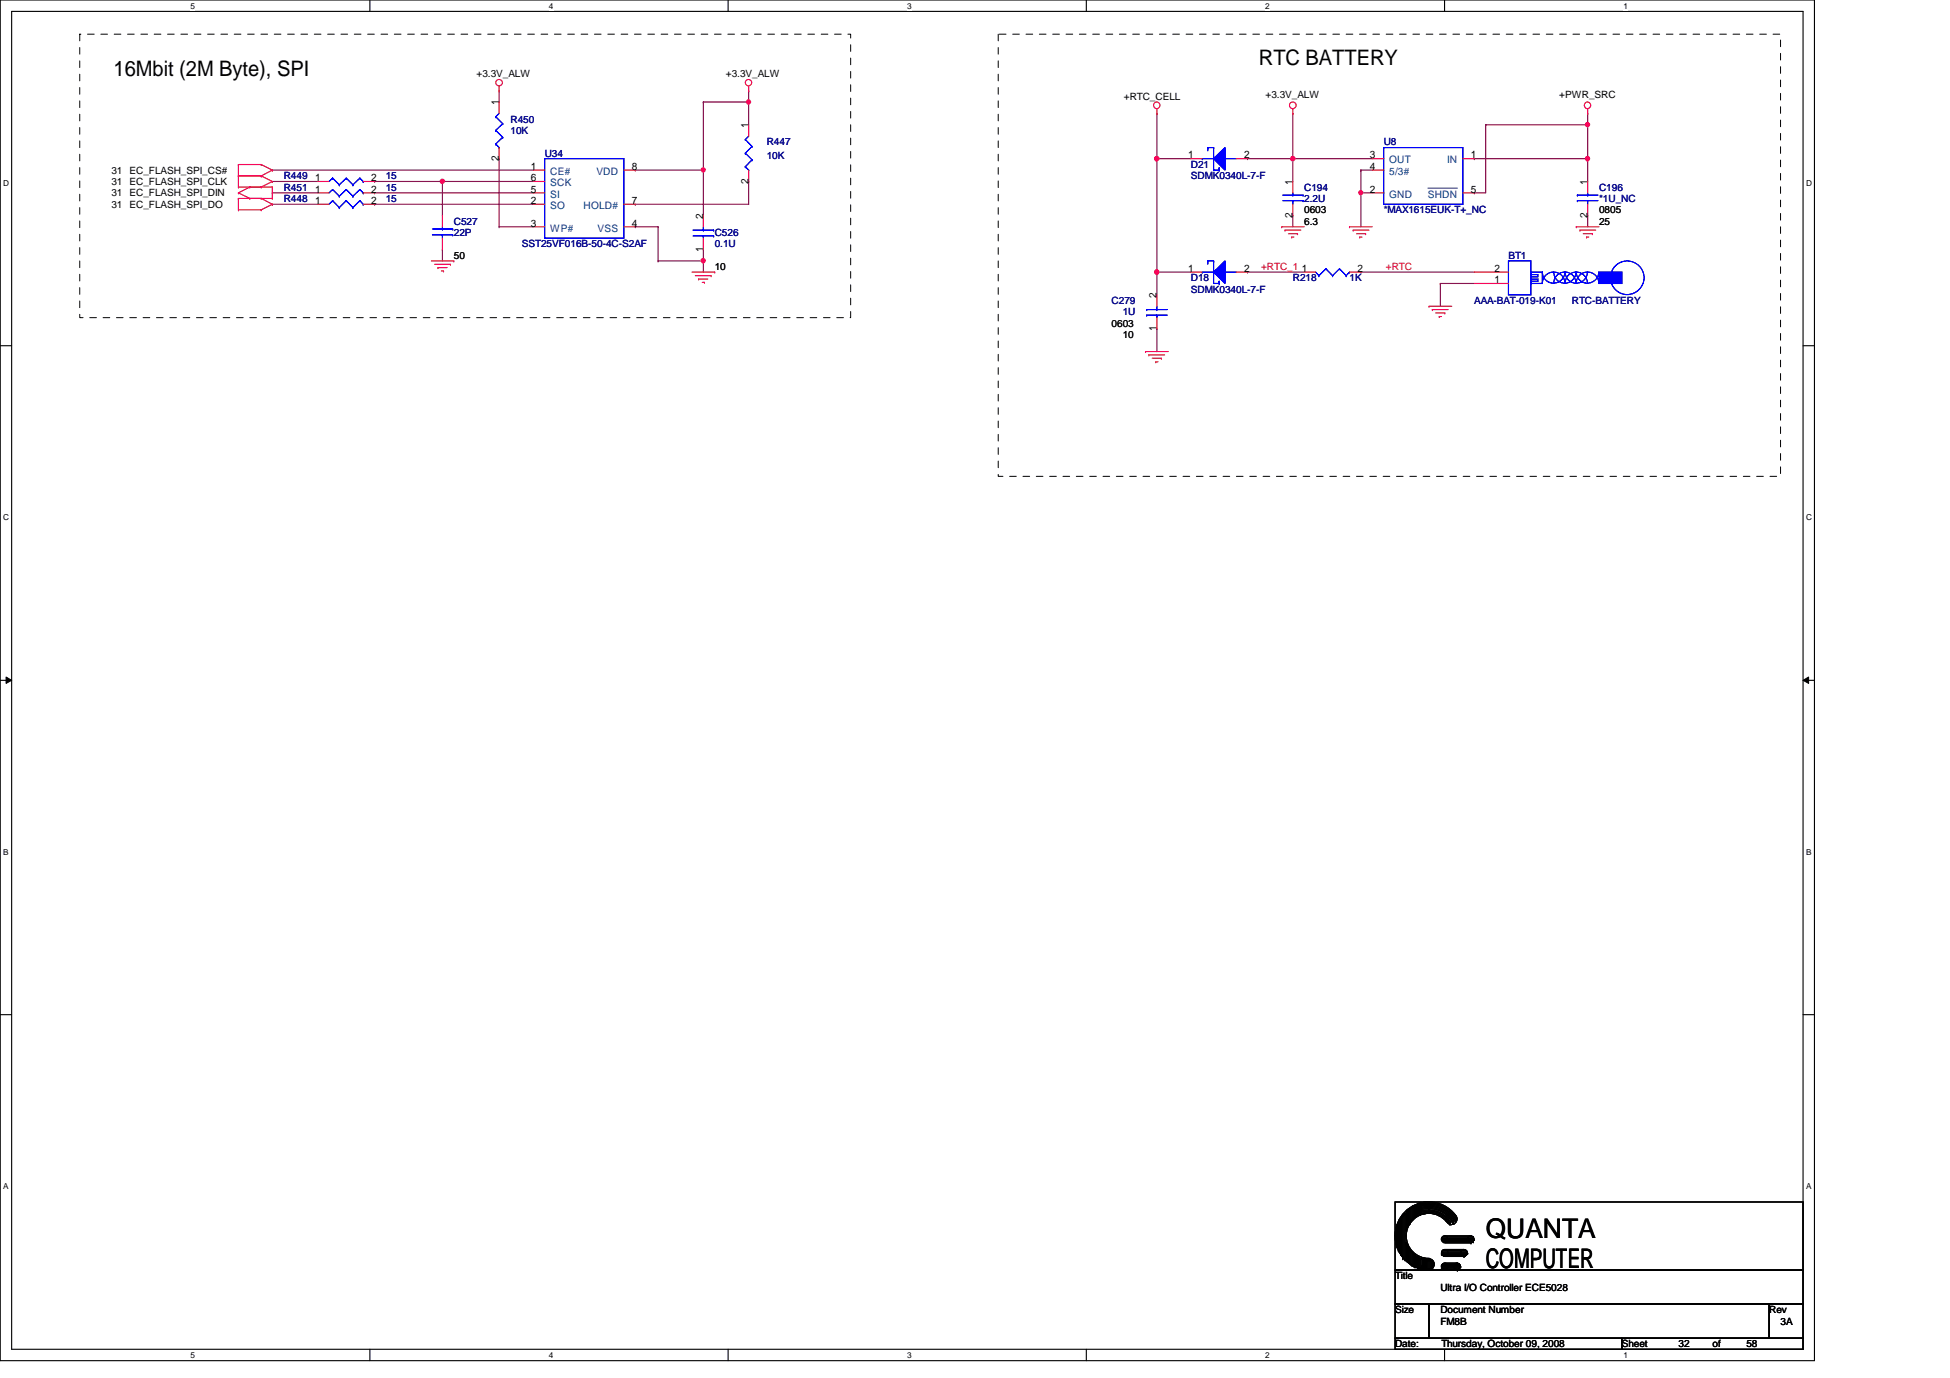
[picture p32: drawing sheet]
<svg xmlns="http://www.w3.org/2000/svg" width="297mm" height="210mm" viewBox="0 0 297 210" stroke-linecap="round" stroke-linejoin="round" font-family="sans-serif">
<defs><g id="words">
<g font-size="4.1">
<text x="226.3" y="188.5">QUANTA</text>
<text x="226.3" y="193.2">COMPUTER</text>
</g>
<g font-size="3.3">
<text x="17.3" y="11.6">16Mbit (2M Byte), SPI</text>
<text x="191.8" y="9.9">RTC BATTERY</text>
</g>
<g font-size="1.6">
<text x="76" y="16" transform="rotate(-90 76 16)">1</text>
<text x="114" y="19.5" transform="rotate(-90 114 19.5)">1</text>
<text x="48" y="29.3">1</text>
<text x="48" y="27.6">1</text>
<text x="56.6" y="29.3">2</text>
<text x="56.6" y="27.6">2</text>
<text x="76" y="24.6" transform="rotate(-90 76 24.6)">2</text>
<text x="80.9" y="25.9">1</text>
<text x="80.9" y="27.6">6</text>
<text x="80.9" y="29.3">5</text>
<text x="96.3" y="25.9">8</text>
<text x="114" y="28" transform="rotate(-90 114 28)">2</text>
<text x="181" y="24.1">1</text>
<text x="189.5" y="24.1">2</text>
<text x="196.9" y="28.2" transform="rotate(-90 196.9 28.2)">1</text>
<text x="208.7" y="24.1">3</text>
<text x="208.7" y="25.9">4</text>
<text x="208.7" y="29.3">2</text>
<text x="224.1" y="29.3">5</text>
<text x="224.1" y="24.1">1</text>
<text x="241.8" y="28.2" transform="rotate(-90 241.8 28.2)">1</text>
<text x="48" y="31.1">1</text>
<text x="56.6" y="31.1">2</text>
<text x="80.9" y="31.1">2</text>
<text x="80.9" y="34.5">3</text>
<text x="96.3" y="34.5">4</text>
<text x="96.3" y="31.1">7</text>
<text x="107.1" y="33.3" transform="rotate(-90 107.1 33.3)">2</text>
<text x="196.9" y="33.2" transform="rotate(-90 196.9 33.2)">2</text>
<text x="241.8" y="33.2" transform="rotate(-90 241.8 33.2)">2</text>
<text x="107.1" y="38.4" transform="rotate(-90 107.1 38.4)">1</text>
<text x="181" y="41.4">1</text>
<text x="189.5" y="41.4">2</text>
<text x="198.3" y="41.4">1</text>
<text x="206.8" y="41.4">2</text>
<text x="227.7" y="41.4">2</text>
<text x="176.2" y="45.4" transform="rotate(-90 176.2 45.4)">2</text>
<text x="227.7" y="43.1">1</text>
<text x="176.2" y="50.5" transform="rotate(-90 176.2 50.5)">1</text>
</g>
<g font-size="1.6" fill="#004080">
<text x="83.8" y="26.6">CE#</text>
<text x="83.8" y="28.4">SCK</text>
<text x="90.8" y="26.6">VDD</text>
<text x="211.6" y="24.9">OUT</text>
<text x="211.6" y="26.6">5/3#</text>
<text x="220.5" y="24.9">IN</text>
<text x="83.8" y="30.1">SI</text>
<text x="83.8" y="31.8">SO</text>
<text x="83.8" y="35.3">WP#</text>
<text x="88.9" y="31.8">HOLD#</text>
<text x="91" y="35.3">VSS</text>
<text x="211.6" y="30.1">GND</text>
<text x="217.5" y="30.1">SHDN</text>
</g>
<g font-size="1.5">
<text x="72.6" y="11.8">+3.3V_ALW</text>
<text x="110.6" y="11.8">+3.3V_ALW</text>
<text x="171.2" y="15.2">+RTC_CELL</text>
<text x="192.8" y="14.9">+3.3V_ALW</text>
<text x="237.5" y="14.9">+PWR_SRC</text>
<text x="17" y="28.2">31 EC_FLASH_SPI_CLK</text>
<text x="17" y="26.5">31 EC_FLASH_SPI_CS#</text>
<text x="17" y="29.9">31 EC_FLASH_SPI_DIN</text>
<text x="17" y="31.6">31 EC_FLASH_SPI_DO</text>
<text x="198.7" y="32.5">0603</text>
<text x="198.7" y="34.2">6.3</text>
<text x="243.6" y="32.5">0805</text>
<text x="243.6" y="34.2">25</text>
<text x="69.1" y="39.4">50</text>
<text x="108.9" y="41.1">10</text>
<text x="169.3" y="49.8">0603</text>
<text x="171" y="51.5">10</text>
<text x="212.5" y="194.9">Title</text>
<text x="219.4" y="196.6">Ultra I/O Controller ECE5028</text>
<text x="212.5" y="200">Size</text>
<text x="219.4" y="200">Document Number</text>
<text x="219.4" y="201.8">FM8B</text>
<text x="269.5" y="200">Rev</text>
<text x="271.2" y="201.8">3A</text>
<text x="212.5" y="205.2">Date:</text>
<text x="219.6" y="205.2">Thursday, October 09, 2008</text>
<text x="247.1" y="205.2">Sheet</text>
<text x="255.7" y="205.2">32</text>
<text x="260.9" y="205.2">of</text>
<text x="266" y="205.2">58</text>
</g>
<g font-size="1.5" fill="#000080">
<text x="77.8" y="18.7">R450</text>
<text x="77.8" y="20.4">10K</text>
<text x="83" y="23.9">U34</text>
<text x="116.8" y="22.1">R447</text>
<text x="210.8" y="22.1">U8</text>
<text x="43.2" y="29">R451</text>
<text x="43.2" y="27.3">R449</text>
<text x="58.8" y="29">15</text>
<text x="58.8" y="27.3">15</text>
<text x="116.8" y="24.2">10K</text>
<text x="181.4" y="25.6">D21</text>
<text x="181.4" y="27.3">SDMK0340L-7-F</text>
<text x="198.7" y="29">C194</text>
<text x="243.6" y="29">C196</text>
<text x="43.2" y="30.8">R448</text>
<text x="58.8" y="30.8">15</text>
<text x="69.1" y="34.2">C527</text>
<text x="69.1" y="35.9">22P</text>
<text x="108.9" y="35.9">C526</text>
<text x="198.7" y="30.8">2.2U</text>
<text x="210.8" y="32.5">*MAX1615EUK-T+_NC</text>
<text x="243.6" y="30.8">*1U_NC</text>
<text x="79.5" y="37.7">SST25VF016B-50-4C-S2AF</text>
<text x="108.9" y="37.7">0.1U</text>
<text x="229.8" y="39.4">BT1</text>
<text x="169.3" y="46.3">C279</text>
<text x="181.4" y="42.8">D18</text>
<text x="181.4" y="44.6">SDMK0340L-7-F</text>
<text x="196.9" y="42.8">R218</text>
<text x="205.6" y="42.8">1K</text>
<text x="224.6" y="46.3">AAA-BAT-019-K01</text>
<text x="239.4" y="46.3">RTC-BATTERY</text>
<text x="171" y="48">1U</text>
</g>
<g font-size="1.5" fill="#f00">
<text x="192.1" y="41.1">+RTC_1</text>
<text x="211.1" y="41.1">+RTC</text>
</g>
<g font-size="1.3">
<text x="29" y="1.4">5</text>
<text x="83.6" y="1.4">4</text>
<text x="138.2" y="1.4">3</text>
<text x="192.7" y="1.4">2</text>
<text x="247.3" y="1.4">1</text>
<text x=".5" y="28.3">D</text>
<text x="275.1" y="28.3">D</text>
<text x=".5" y="79.2">C</text>
<text x="275.1" y="79.2">C</text>
<text x=".5" y="130.2">B</text>
<text x="275.1" y="130.2">B</text>
<text x=".5" y="181.1">A</text>
<text x="275.1" y="181.1">A</text>
<text x="29" y="206.9">5</text>
<text x="83.6" y="206.9">4</text>
<text x="138.2" y="206.9">3</text>
<text x="192.7" y="206.9">2</text>
<text x="247.3" y="206.9">1</text>
</g>
</g></defs>
<path d="M0 0h276.4v207.3h-276.4zM1.8 1.7h272.9v203.8h-272.9z" fill="none" stroke="#000" stroke-width=".17"/>
<g fill="#fff">
<path d="M29 .2h.7v1.4h-.7z"/>
<path d="M29 205.7h.7v1.4h-.7z"/>
</g>
<path d="M56.3 0v1.7M56.3 205.5v1.8" fill="none" stroke="#000" stroke-width=".17"/>
<g fill="#fff">
<path d="M83.6 .2h.7v1.4h-.7z"/>
<path d="M83.6 205.7h.7v1.4h-.7z"/>
</g>
<path d="M110.9 0v1.7M110.9 205.5v1.8" fill="none" stroke="#000" stroke-width=".17"/>
<g fill="#fff">
<path d="M138.2 .2h.6v1.4h-.6z"/>
<path d="M138.2 205.7h.6v1.4h-.6z"/>
</g>
<path d="M165.5 0v1.7M165.5 205.5v1.8" fill="none" stroke="#000" stroke-width=".17"/>
<g fill="#fff">
<path d="M192.7 .2h.7v1.4h-.7z"/>
<path d="M192.7 205.7h.7v1.4h-.7z"/>
</g>
<path d="M220 0v1.7M220 205.5v1.8" fill="none" stroke="#000" stroke-width=".17"/>
<g fill="#fff">
<path d="M247.3 .2h.7v1.4h-.7z"/>
<path d="M247.3 205.7h.7v1.4h-.7z"/>
<path d="M.5 27.2h.9v1.4h-.9z"/>
<path d="M275.1 27.2h.9v1.4h-.9z"/>
<path d="M.5 78.1h.9v1.4h-.9z"/>
<path d="M275.1 78.1h.9v1.4h-.9z"/>
</g>
<path d="M0 52.7h1.8M274.7 52.7h1.7" fill="none" stroke="#000" stroke-width=".17"/>
<g fill="#fff">
<path d="M.5 129.1h.8v1.4h-.8z"/>
<path d="M275.1 129.1h.8v1.4h-.8z"/>
</g>
<path d="M0 103.6h1.8M274.7 103.6h1.7" fill="none" stroke="#000" stroke-width=".17"/>
<path d="M.9 103.1l.9 .5-.9 .5zM274.7 103.6l.8-.5v1z" fill="#000"/>
<path d="M.9 103.1l.9 .5-.9 .5zM274.7 103.6l.8-.5v1z" fill="none" stroke="#000" stroke-width=".15"/>
<g fill="#fff">
<path d="M.5 180h.8v1.4h-.8z"/>
<path d="M275.1 180h.8v1.4h-.8z"/>
</g>
<path d="M0 154.6h1.8M274.7 154.6h1.7" fill="none" stroke="#000" stroke-width=".17"/>
<g fill="none" stroke="#800040" stroke-width=".17">
<path d="M41.5 31.1h.1M41.5 25.9h.1M41.5 27.6h.1M41.5 31.1h6.9M41.5 27.6h6.9M41.5 25.9h39.7M57.1 29.4h.1M57.1 29.4h24.1M67.4 38h.1M67.4 27.6h.1M67.4 27.6v5.2M67.4 38v1.8"/>
<path d="M67.4 27.6h13.8M76 24.2h.1M76 34.5h.1M76 24.2v10.3M76 34.5h5.2M100.2 34.5h.1M100.2 39.8h.1M100.2 34.5v5.3M100.2 39.8h6.9M107.1 25.9h.1M107.1 25.9v6.9"/>
</g>
<circle cx="67.4" cy="27.6" r=".33" fill="#f0f"/>
<circle cx="67.4" cy="27.6" r=".33" fill="none" stroke="#f0f" stroke-width=".17"/>
<path d="M57.1 27.6h.1M57.1 27.6h10.3M96.8 25.9h.1M96.8 25.9h10.3M107.1 39.8h.1M107.1 39.8v1.6" fill="none" stroke="#800040" stroke-width=".17"/>
<circle cx="107.1" cy="39.7" r=".33" fill="#f0f"/>
<circle cx="107.1" cy="39.7" r=".33" fill="none" stroke="#f0f" stroke-width=".17"/>
<path d="M107.1 15.5h.1M107.1 15.5v10.4" fill="none" stroke="#800040" stroke-width=".17"/>
<circle cx="107.1" cy="25.9" r=".32" fill="#f0f"/>
<circle cx="107.1" cy="25.9" r=".32" fill="none" stroke="#f0f" stroke-width=".17"/>
<path d="M114 15.5h.1M114 15.5v3.5" fill="none" stroke="#800040" stroke-width=".17"/>
<circle cx="114" cy="15.5" r=".33" fill="#f0f"/>
<circle cx="114" cy="15.5" r=".33" fill="none" stroke="#f0f" stroke-width=".17"/>
<g fill="none" stroke="#800040" stroke-width=".17">
<path d="M107.1 15.5h.1M107.1 15.5h6.9M241.8 19h.1M241.8 19v5.2M41.5 29.4h.1M41.5 29.4h6.9M57.1 31.1h.1M57.1 31.1h24.1M96.8 31.1h.1M96.8 34.5h.1M96.8 34.5h3.4M107.1 38h.1"/>
<path d="M107.1 38v1.8M114 27.6h.1M114 27.6v3.5h-17.2M207.3 25.9h.1M207.3 29.4h.1M207.3 29.4h1.7M207.3 25.9h1.7M207.3 25.9v3.5M176.2 50.1h.1M176.2 50.1v3.5"/>
</g>
<circle cx="241.8" cy="19" r=".32" fill="#f0f"/>
<circle cx="241.8" cy="19" r=".32" fill="none" stroke="#f0f" stroke-width=".17"/>
<path d="M196.9 24.2h.1M196.9 24.2h12.1M196.9 24.2v3.4M224.6 24.2h.1M224.6 24.2h17.2" fill="none" stroke="#800040" stroke-width=".17"/>
<circle cx="196.9" cy="24.2" r=".34" fill="#f0f"/>
<circle cx="196.9" cy="24.2" r=".34" fill="none" stroke="#f0f" stroke-width=".17"/>
<path d="M241.8 24.2h.1M241.8 24.2v3.4" fill="none" stroke="#800040" stroke-width=".17"/>
<circle cx="241.8" cy="24.2" r=".33" fill="#f0f"/>
<circle cx="241.8" cy="24.2" r=".33" fill="none" stroke="#f0f" stroke-width=".17"/>
<path d="M226.3 19h.1M226.3 19v10.4h-1.7M196.9 32.8h.1M196.9 32.8v1.7M207.3 29.4h.1M207.3 29.4v5.1M224.6 29.4h.1" fill="none" stroke="#800040" stroke-width=".17"/>
<circle cx="207.3" cy="29.4" r=".32" fill="#f0f"/>
<circle cx="207.3" cy="29.4" r=".32" fill="none" stroke="#f0f" stroke-width=".17"/>
<path d="M176.2 41.4h.1M176.2 41.4v3.5" fill="none" stroke="#800040" stroke-width=".17"/>
<circle cx="176.2" cy="41.4" r=".33" fill="#f0f"/>
<circle cx="176.2" cy="41.4" r=".33" fill="none" stroke="#f0f" stroke-width=".17"/>
<path d="M176.2 24.2h.1M176.2 24.2v17.2" fill="none" stroke="#800040" stroke-width=".17"/>
<circle cx="176.2" cy="24.2" r=".33" fill="#f0f"/>
<circle cx="176.2" cy="24.2" r=".33" fill="none" stroke="#f0f" stroke-width=".17"/>
<path d="M176.2 24.2h.1M176.2 24.2h5.2M190 41.4h.1M190 41.4h8.7" fill="none" stroke="#800040" stroke-width=".17"/>
<circle cx="176.2" cy="24.2" r=".33" fill="#f0f"/>
<circle cx="176.2" cy="24.2" r=".33" fill="none" stroke="#f0f" stroke-width=".17"/>
<path d="M176.2 41.4h.1M176.2 41.4h5.2" fill="none" stroke="#800040" stroke-width=".17"/>
<circle cx="176.2" cy="41.4" r=".33" fill="#f0f"/>
<circle cx="176.2" cy="41.4" r=".33" fill="none" stroke="#f0f" stroke-width=".17"/>
<g fill="none" stroke="#800040" stroke-width=".17">
<path d="M76 15.5h.1M76 13.8v1.7M114 13.8h.1M114 13.8v1.7M176.2 17.3h.1M176.2 17.3v6.9M196.9 17.3h.1M196.9 17.3v6.9h-6.9M226.3 19h.1M241.8 17.3h.1M241.8 17.3v1.7h-15.5M190 24.2h.1"/>
<path d="M241.8 32.8h.1M241.8 32.8v1.7M207.3 41.4h.1M207.3 41.4h17.3M219.4 43.2h.1M219.4 43.2v3.5M219.4 43.2h5.2"/>
</g>
<g fill="none" stroke="#f00" stroke-width=".17">
<path d="M76 13.8h.1M76 13.1v.7M76 15.5v1.8M114 13.8h.1M114 13.1v.7M114 19v1.7M176.2 17.3h.1M176.2 16.6v.7M196.9 17.3h.1M196.9 16.6v.7M241.8 17.3h.1M241.8 16.6v.7"/>
<path d="M36.3 28.5h.1M36.3 26.8h.1M36.3 25.1h.1M36.3 32h.1M36.3 30.2h.1M36.3 29.4h.1M36.3 26.8h3.5M36.3 28.5h5.2M36.3 25.1v3.4M36.3 30.2v1.8M36.3 25.1h3.5M36.3 30.2h5.2"/>
<path d="M36.3 32h3.5M36.3 29.4l1.8 .8M38.1 28.5h.1M38.1 30.2h.1M38.1 28.5l-1.8 .9M39.8 26.8h.1M39.8 28.5h.1M39.8 25.1h.1M39.8 30.2h.1M39.8 32h.1M39.8 26.8l1.7 .8M39.8 25.1l1.7 .8"/>
<path d="M39.8 30.2l1.7 .9M41.5 27.6h.1M41.5 25.9h.1M41.5 31.1h.1M41.5 28.5h.1M41.5 30.2h.1M41.5 27.6l-1.7 .9M41.5 25.9l-1.7 .9M41.5 31.1l-1.7 .9M41.5 28.5v1.7M48.4 31.1h1.7M55.3 31.1h1.8"/>
<path d="M65.7 39.8h3.4M69.1 39.8h.1M76 22.5v1.7M107.1 32.8v1.7M107.1 36.3v1.7M114 25.9v1.7M195.2 34.5h.1M195.2 34.5h3.5M195.7 35.1h.1M195.7 35.1h2.5M196.3 35.6h1.4M196.8 36.1h.1"/>
<path d="M196.8 36.1h.3M197.7 35.6h.1M205.6 34.5h.1M205.6 34.5h3.4M206.1 35.1h.1M206.1 35.1h2.4M206.6 35.6h1.4M207.1 36.1h.1M207.1 36.1h.4M208 35.6h.1M240.1 34.5h.1M240.1 34.5h3.5"/>
<path d="M240.7 35.1h.1M240.7 35.1h2.4M241.2 35.6h1.4M241.7 36.1h.1M241.7 36.1h.3M242.6 35.6h.1M66.2 40.3h2.4M66.7 40.8h.1M66.7 40.8h1.4M67.2 41.3h.4M67.6 41.3h.1M68.6 40.3h.1"/>
<path d="M105.4 41.4h3.5M105.9 42h2.4M106.4 42.5h.1M106.4 42.5h1.4M107 43h.3M107.3 43h.1M108.3 42h.1M108.9 41.4h.1M174.5 53.6h.1M174.5 53.6h3.5M175 54.1h.1M175 54.1h2.4"/>
<path d="M175.5 54.6h1.4M176.1 55.1h.1M176.1 55.1h.3M176.9 54.6h.1M217.7 46.7h.1M217.7 46.7h3.4M218.2 47.2h.1M218.2 47.2h2.4M218.7 47.7h1.4M219.2 48.2h.1M219.2 48.2h.4M220.1 47.7h.1"/>
<circle cx="76" cy="12.6" r=".5"/>
<circle cx="114" cy="12.6" r=".49"/>
<circle cx="176.2" cy="16" r=".5"/>
<circle cx="196.9" cy="16" r=".51"/>
<circle cx="241.8" cy="16" r=".5"/>
</g>
<g fill="none" stroke="#000" stroke-width=".17">
<path d="M212.5 183.1h62.2v10.4h-62.2zM212.5 193.5h62.2v5.1h-62.2zM212.5 198.6h5.2v5.2h-5.2zM212.7 189.5h.1M212.7 187.1v2.4M212.7 189.5l.1 .5M212.8 190h.1M212.8 186.6h.1M212.8 186.6v3.4M213 186.2h.1M213 190.5h.1M213 186.2l-.2 .4"/>
<path d="M213 186.2v4.3M213 190.5l.2 .2M213.2 190.7h.1M213.2 185.8h.1M213.2 185.8v4.9M213.4 185.5h.1M213.4 191.1h.1M213.4 185.5l-.2 .3M213.4 185.5v5.6M213.4 191.1l.1 .1M213.5 191.2h.1M213.5 185.3h.1"/>
<path d="M213.5 185.3v5.9M213.7 185.2h.1M213.7 191.7h.1M213.7 185.2l-.2 .1M213.7 185.2v6.5M213.9 185h.1M213.9 185v6.7M214 184.8h.1M214 191.9h.1M214 184.8l-.1 .2M214 184.8v7.1M214 191.9h.2"/>
<path d="M214.2 191.9h.1M214.2 189.3h.1M214.2 187.4h.1M214.2 184.5v2.9M214.2 189.3v2.6M214.2 189.3l.2 .4M214.4 189.7h.1M214.4 192.1h.1M214.4 186.9h.1M214.4 184.5h.1M214.4 184.5v2.4M214.4 189.7v2.4"/>
<path d="M214.4 192.1l.2 .1M214.4 186.9l-.2 .5M214.6 192.2h.1M214.6 190h.1M214.6 184.3h.1M214.6 186.6h.1M214.6 184.3v2.3M214.6 190v2.2M214.6 190l.2 .3M214.6 184.3l-.2 .2M214.8 190.3h.1M214.8 192.4h.1"/>
<path d="M214.8 186.4h.1M214.8 184.1h.1M214.8 192.4l.1 .2M214.8 184.1v2.3M214.8 190.3v2.1M214.8 186.4l-.2 .2M214.9 192.6h.1M214.9 190.5h.1M214.9 183.9h.1M214.9 186h.1M214.9 183.9l-.1 .2M214.9 183.9v2.1"/>
<path d="M214.9 190.5v2.1M214.9 190.5l.2 .2M215.1 190.7h.1M215.1 192.7h.1M215.1 185.8h.1M215.1 183.8h.1M215.1 192.7h.2M215.1 183.8v2M215.1 190.7v2M215.1 185.8l-.2 .2M215.1 183.8h.2M215.3 192.7h.1"/>
<path d="M215.3 190.9h.1M215.3 183.8h.1M215.3 185.7h.1M215.3 183.8v1.9M215.3 190.9v1.8M215.3 190.9l.1 .2M215.4 191.1h.1M215.4 193h.1M215.4 185.5h.1M215.4 183.8h.1M215.4 193h.2M215.4 183.8v1.7"/>
<path d="M215.4 191.1v1.9M215.4 185.5l-.1 .2M215.6 193h.1M215.6 191.2h.1M215.6 183.6h.1M215.6 185.3h.1M215.6 191.2l.2 .2M215.6 183.6v1.7M215.6 191.2v1.8M215.6 183.6l-.2 .2M215.8 191.4h.1M215.8 193h.1"/>
<path d="M215.8 185.2h.1M215.8 183.6h.1M215.8 183.6v1.6M215.8 191.4v1.6M215.8 193l.1 .1M215.8 185.2l-.2 .1M215.9 193.1h.1M215.9 191.4h.1M215.9 183.4h.1M215.9 185.2h.1M215.9 183.4v1.8M215.9 191.4v1.7"/>
<path d="M215.9 191.4l.2 .2M215.9 183.4l-.1 .2M216.1 191.6h.1M216.1 193.1h.1M216.1 184.8h.1M216.1 183.4h.1M216.1 193.1h.2M216.1 183.4v1.4M216.1 191.6v1.5M216.1 184.8l.2 .2M216.3 184.9l1.4-.2a3.6 3.6 0 0 1 3.1 1.9M216.3 184.7l1.4-.2a3.6 3.6 0 0 1 3.3 2.1"/>
<path d="M216.3 184.5l1.4-.2a3.9 3.9 0 0 1 3.3 1.9M216.3 184.3l1.4-.2a4.1 4.1 0 0 1 3.7 2.3M216.3 184.1l1.4-.2a4.2 4.2 0 0 1 3.8 2.5M216.3 184l1.4-.2a4.3 4.3 0 0 1 3.8 2.3M216.3 183.8l1.4-.2a4.6 4.6 0 0 1 4 2.5M216.3 183.5l1.4-.2a5 5 0 0 1 4.2 2.4M216.3 193.1h.1M216.3 191.7h.1M216.3 183.3h.1M216.3 185h.1M216.3 183.3v1.7M216.3 191.6v1.5"/>
<path d="M216.3 183.3l-.2 .1M216.4 183.6l1.3-.2a4.7 4.7 0 0 1 4.1 2.5M216.4 191.7h.1M216.4 193.1h.1M216.4 193.3h.1M216.4 183.4h.1M216.4 193.1h.3M216.4 193.3h.4M216.4 183.4v1.4M216.4 191.7v1.4M216.7 193.1h.1M216.7 191.7h.1"/>
<path d="M216.7 191.7v1.4M216.8 191.7h.1M216.8 193.3h.1M216.8 191.7v1.6M217 191.7h.1M217 193.3h.1M217 191.7l-.6 1.6M217 191.7v1.6M217.2 193.1h.1M217.2 191.7h.1M217.2 193.1l-.2 .2M217.2 191.7v1.4"/>
<path d="M217.2 191.7l.1 .4M217.3 192.1h.1M217.3 193.3h.1M217.3 193.3h.2M217.3 192.1v1.2M217.5 193.3h.1M217.5 191.9h.1M217.5 191.9h.2M217.5 191.9v1.4M217.7 198.6h51.8v5.2h-51.8zM217.7 183.1a5.1 5.1 0 0 1 4 2M217.7 183.1a5.2 5.2 0 0 0-5.2 5.2 5.2 5.2 0 0 0 5.2 5.1"/>
<path d="M217.7 184.8a3.4 3.4 0 0 1 2.6 1.3M217.7 184.8a3.4 3.4 0 0 0-3.5 3.5 3.4 3.4 0 0 0 3.5 3.4M217.7 183.1l-1.6 .2M217.7 191.9h.1M217.7 193.3h.1M217.7 184.8l-1.3 .2M217.7 191.9v1.4M217.8 193.3h.1M217.8 191.9h.1M217.8 191.9h.2M217.8 191.9v1.4M218 191.9h.1"/>
<path d="M218 193.3h.1M218 191.9v1.4M218.2 193.1h.1M218.2 192.1h.1M218.2 193.1l-.2 .2M218.2 192.1v1M218.2 192.1l.2 .1M218.4 192.2h.1M218.4 193h.1M218.4 192.2v.8M219.6 188.6h.1M219.6 188.8h.1"/>
<path d="M219.6 190.9h.1M219.6 191.1h.1M219.6 192.7h.1M219.6 193h.1M219.6 193.1h.1M219.6 188.6h4.8M219.6 188.6v.2M219.6 192.7v.3M219.6 188.8h5M219.6 190.9h4M219.6 191.1h3.8M219.6 191.1l.3 .1"/>
<path d="M219.6 192.7h2.7M219.6 193h2.9M219.6 193.1h2.7M219.6 193.1l.3 .2M219.7 189h.1M219.7 190.7h.1M219.7 188.4h4.7M219.7 189h4.7M219.7 189l.2 .1M219.7 190.5h3.7M219.7 190.7h3.7M219.7 190.7l-.1 .2"/>
<path d="M219.7 192.6h2.6M219.9 189.1h.1M219.9 191.2h.1M219.9 193.3h.1M219.9 189.1h4.5M219.9 191.2h3.3M219.9 193.3h2.4M220.1 192.4h1.9M220.1 193.5h1.9M220.1 191.4h2.9M220.1 190.3h2.9M220.1 189.3h4"/>
<path d="M220.1 188.3h4M222 192.4h.1M222 193.5h.1M222.2 192.6h.1M222.3 192.6h.1M222.3 192.7h.1M222.3 193.1h.1M222.3 193.3h.1M222.3 192.6v.1M222.5 193h.1M222.5 193l-.2 .1M223 191.4h.1"/>
<path d="M223 190.3h.1M223.2 191.2h.1M223.4 190.5h.1M223.4 190.7h.1M223.4 191.1h.1M223.4 190.5v.2M223.6 190.9h.1M223.6 190.9l-.2 .2M224.1 189.3h.1M224.1 188.3h.1M224.4 188.4h.1M224.4 188.6h.1"/>
<path d="M224.4 189h.1M224.4 189.1h.1M224.4 188.4v.2M224.6 188.8h.1M224.6 188.8l-.2 .2M269.5 198.6h5.2v5.2h-5.2zM212.5 203.8h34.6v1.7h-34.6zM247.1 203.8h27.6v1.7h-27.6z"/>
<circle cx="217.6" cy="192.6" r=".84"/>
<circle cx="220.1" cy="190.8" r=".5"/>
<circle cx="220.1" cy="188.8" r=".5"/>
<circle cx="220.1" cy="192.9" r=".5"/>
<circle cx="221.1" cy="185.7" r=".85"/>
<circle cx="222" cy="192.9" r=".5"/>
<circle cx="223" cy="190.8" r=".51"/>
<circle cx="224" cy="188.8" r=".5"/>
</g>
<path d="M12.1 5.2h117.5v43.2h-117.5zM152.1 5.2h119.1v67.4h-119.1z" fill="none" stroke="#000" stroke-width=".15" stroke-dasharray="1 1 1 1 1 1 1 1"/>
<g fill="none" stroke="#00f" stroke-width=".17">
<path d="M75.5 17.8h.1M75.5 19.9h.1M75.5 17.8l1.1 1M75.5 19.9l1.1 1M76 17.3l-.5 .5M76.6 18.8h.1M76.6 18.8l-1.1 1.1M50.7 30.6h.1M50.7 30.6l-.6 .5M50.7 30.6l1 1M51.7 31.6h.1M52.7 30.6h.1"/>
<path d="M52.7 30.6l-1 1M52.7 30.6l1.1 1M53.8 31.6h.1M54.8 30.6h.1M54.8 30.6l-1 1M54.8 30.6l.5 .5M55.3 31.1h.1M75.5 21.9h.1M75.5 21.9l.5 .6M76 22.5h.1M76.6 20.9h.1M76.6 20.9l-1.1 1"/>
<path d="M105.6 35.1h3.1M105.6 35.9h3.1M107.1 35.9h.1M107.1 35.1h.1M107.1 34.5v.6M107.1 35.9v.4M108.7 35.1h.1M108.7 35.9h.1M113.5 21.3h.1M113.5 23.3h.1M113.5 25.4h.1M113.5 21.3l1.1 1"/>
<path d="M113.5 23.3l1.1 1M113.5 25.4l.5 .5M114 25.9h.1M114 20.7l-.5 .6M114.6 22.3h.1M114.6 24.3h.1M114.6 22.3l-1.1 1M114.6 24.3l-1.1 1.1"/>
</g>
<path d="M184.9 24.2l1.7-1.7v3.4z" fill="#00f"/>
<g fill="none" stroke="#00f" stroke-width=".17">
<path d="M183.1 24.2h.1M183.1 24.2h1.8M184 22.5h.1M184 22.8h.1M184 22.5h.9M184 22.5v.3M184.9 24.2l1.7-1.7v3.4zM184.9 22.5h.1M184.9 22.5v3.4h.8M185.7 25.9h.1M185.7 25.6h.1M185.7 25.6v.3"/>
<path d="M186.6 24.2h.1M186.6 24.2h1.7"/>
</g>
<path d="M184.9 24.2l1.7-1.7v3.4z" fill="#00f"/>
<g fill="none" stroke="#00f" stroke-width=".17">
<path d="M65.9 35.8h3.1M65.9 34.9h3.1M67.4 34.9h.1M67.4 35.8h.1M67.4 34.5v.4M67.4 35.8v.5M69 35.8h.1M69 34.9h.1M83 24.2h12v12.1h-12zM183.1 24.2h.1M183.1 24.2h1.8M184 22.5h.1"/>
<path d="M184 22.8h.1M184 22.5h.9M184 22.5v.3M184.9 24.2l1.7-1.7v3.4zM184.9 22.5h.1M184.9 22.5v3.4h.8M185.7 25.9h.1M185.7 25.6h.1M185.7 25.6v.3M186.6 24.2h.1M186.6 24.2h1.7M195.4 30.6h3.1"/>
<path d="M195.4 29.7h3.1M196.9 29.7h.1M196.9 30.6h.1M196.9 29.4v.3M196.9 30.6v.5M198.5 30.6h.1M198.5 29.7h.1M210.8 22.5h12v8.6h-12z"/>
<circle cx="247.9" cy="42.3" r="2.56"/>
</g>
<g fill="none" stroke="#f00" stroke-width=".17">
<path d="M67.4 32.8v1.7M67.4 36.3v1.7M81.2 25.9h1.8M81.2 27.6h1.8M81.2 29.4h1.8M81.2 31.1h1.8M81.2 34.5h1.8M95 25.9h1.8M95 31.1h1.8M95 34.5h1.8M181.4 24.2h1.7M188.3 24.2h1.7"/>
<path d="M196.9 27.6v1.8M196.9 31.1v1.7M209 24.2h1.8M209 25.9h1.8M209 29.4h1.8M222.8 24.2h1.8M222.8 29.4h1.8"/>
</g>
<path d="M217.5 28.7h4.5" fill="none" stroke="#004080" stroke-width=".15"/>
<path d="M243.6 41.4h3.5v1.8h-3.5z" fill-rule="evenodd" fill="#00f"/>
<g fill="none" stroke="#00f" stroke-width=".17">
<path d="M233.2 41.4h1.7v1.8h-1.7zM233.2 42.5h1.1v.3h-1.1zM233.2 41.8h1.1v.4h-1.1zM234.9 41.4a1.71 1.71 0 0 0 1.8 1.7 1.71 1.71 0 0 0 1.7-1.7M236.7 41.4a1.69 1.69 0 0 0 1.7 1.7 1.69 1.69 0 0 0 1.7-1.7M236.7 41.4a1.7 1.7 0 0 0-1.8 1.8M236.7 41.4a1.7 1.7 0 0 1 1.7 1.8M238.4 41.4a1.69 1.69 0 0 0 1.7 1.7 1.69 1.69 0 0 0 1.7-1.7M238.4 41.4a1.67 1.67 0 0 0-1.7 1.8M238.4 41.4a1.7 1.7 0 0 1 1.7 1.8M240.1 43.2a1.71 1.71 0 0 1 1.7-1.8 1.71 1.71 0 0 1 1.7 1.8M240.1 41.4a1.71 1.71 0 0 0 1.7 1.7 1.71 1.71 0 0 0 1.7-1.7"/>
<path d="M240.1 41.4a1.7 1.7 0 0 1 1.7 1.8M240.1 41.4a1.68 1.68 0 0 0-1.7 1.8M243.6 41.4h3.5v1.8h-3.5z"/>
<circle cx="247.9" cy="42.3" r="2.56"/>
</g>
<path d="M243.6 41.4h3.5v1.8h-3.5z" fill-rule="evenodd" fill="#00f"/>
<g fill="none" stroke="#00f" stroke-width=".17">
<path d="M240.3 30.6h.1M240.3 29.7h.1M240.3 30.6h3.1M240.3 29.7h3.1M241.8 29.7h.1M241.8 30.6h.1M241.8 29.4v.3M241.8 30.6v.5M233.2 41.4h1.7v1.8h-1.7zM233.2 42.5h1.1v.3h-1.1zM233.2 41.8h1.1v.4h-1.1zM234.9 41.4a1.71 1.71 0 0 0 1.8 1.7 1.71 1.71 0 0 0 1.7-1.7"/>
<path d="M236.7 41.4a1.69 1.69 0 0 0 1.7 1.7 1.69 1.69 0 0 0 1.7-1.7M236.7 41.4a1.7 1.7 0 0 0-1.8 1.8M236.7 41.4a1.7 1.7 0 0 1 1.7 1.8M238.4 41.4a1.69 1.69 0 0 0 1.7 1.7 1.69 1.69 0 0 0 1.7-1.7M238.4 41.4a1.67 1.67 0 0 0-1.7 1.8M238.4 41.4a1.7 1.7 0 0 1 1.7 1.8M240.1 43.2a1.71 1.71 0 0 1 1.7-1.8 1.71 1.71 0 0 1 1.7 1.8M240.1 41.4a1.71 1.71 0 0 0 1.7 1.7 1.71 1.71 0 0 0 1.7-1.7M240.1 41.4a1.7 1.7 0 0 1 1.7 1.8M240.1 41.4a1.68 1.68 0 0 0-1.7 1.8M243.6 41.4h3.5v1.8h-3.5z"/>
</g>
<path d="M241.8 27.6v1.8M241.8 31.1v1.7" fill="none" stroke="#f00" stroke-width=".17"/>
<path d="M184.9 41.4l1.7-1.6v3.4z" fill="#00f"/>
<g fill="none" stroke="#00f" stroke-width=".17">
<path d="M184 39.8h.1M184 39.8h.9M184 39.8v.3M184.9 39.8h.1M184.9 39.8v3.4h.8M183.1 41.4h.1M183.1 41.4h1.8M184 40.1h.1M184.9 41.4l1.7-1.6v3.4zM185.7 43.2h.1M185.7 42.8h.1M185.7 42.8v.4"/>
<path d="M186.6 41.4h.1M186.6 41.4h1.7"/>
</g>
<path d="M184.9 41.4l1.7-1.6v3.4z" fill="#00f"/>
<g fill="none" stroke="#00f" stroke-width=".17">
<path d="M50.7 28.9h.1M50.7 27.1h.1M50.7 28.9l-.6 .5M50.7 28.9l1 1M50.7 27.1l-.6 .5M50.7 27.1l1 1.1M51.7 29.9h.1M51.7 28.2h.1M52.7 28.9h.1M52.7 27.1h.1M52.7 28.9l-1 1M52.7 28.9l1.1 1"/>
<path d="M52.7 27.1l-1 1.1M52.7 27.1l1.1 1.1M53.8 29.9h.1M53.8 28.2h.1M54.8 28.9h.1M54.8 27.1h.1M54.8 28.9l-1 1M54.8 28.9l.5 .5M54.8 27.1l-1 1.1M54.8 27.1l.5 .5M55.3 29.4h.1M55.3 27.6h.1"/>
<path d="M184 39.8h.1M184 39.8h.9M184 39.8v.3M184.9 39.8h.1M184.9 39.8v3.4h.8M229.8 39.8h3.4v5.1h-3.4zM174.7 47.2h.1M174.7 48h.1M174.7 47.2h3.1M174.7 48h3.1M176.2 48h.1M176.2 47.2h.1"/>
<path d="M176.2 46.7v.5M176.2 48v.4M183.1 41.4h.1M183.1 41.4h1.8M184 40.1h.1M184.9 41.4l1.7-1.6v3.4zM185.7 43.2h.1M185.7 42.8h.1M185.7 42.8v.4M186.6 41.4h.1M186.6 41.4h1.7M200.4 41.4l.5 .6"/>
<path d="M200.9 42h.1M202 40.9h.1M202 40.9l-1.1 1.1M202 40.9l1 1.1M203 42h.1M204 40.9h.1M204 40.9l-1 1.1M204 40.9l1.1 1.1M205.1 42h.1M205.6 41.4h.1M205.6 41.4l-.5 .6"/>
</g>
<path d="M48.4 29.4h1.7M48.4 27.6h1.7M55.3 29.4h1.8M55.3 27.6h1.8M176.2 44.9v1.8M176.2 48.4v1.7M181.4 41.4h1.7M188.3 41.4h1.7M198.7 41.4h1.7M205.6 41.4h1.7M224.6 41.4h5.2M224.6 43.2h5.2" fill="none" stroke="#f00" stroke-width=".17"/>
<circle cx="67.4" cy="27.6" r=".33" fill="#f0f"/>
<circle cx="67.4" cy="27.6" r=".33" fill="none" stroke="#f0f" stroke-width=".17"/>
<circle cx="107.1" cy="39.7" r=".33" fill="#f0f"/>
<circle cx="107.1" cy="39.7" r=".33" fill="none" stroke="#f0f" stroke-width=".17"/>
<circle cx="107.1" cy="25.9" r=".32" fill="#f0f"/>
<circle cx="107.1" cy="25.9" r=".32" fill="none" stroke="#f0f" stroke-width=".17"/>
<circle cx="114" cy="15.5" r=".33" fill="#f0f"/>
<circle cx="114" cy="15.5" r=".33" fill="none" stroke="#f0f" stroke-width=".17"/>
<circle cx="241.8" cy="19" r=".32" fill="#f0f"/>
<circle cx="241.8" cy="19" r=".32" fill="none" stroke="#f0f" stroke-width=".17"/>
<circle cx="196.9" cy="24.2" r=".34" fill="#f0f"/>
<circle cx="196.9" cy="24.2" r=".34" fill="none" stroke="#f0f" stroke-width=".17"/>
<circle cx="241.8" cy="24.2" r=".33" fill="#f0f"/>
<circle cx="241.8" cy="24.2" r=".33" fill="none" stroke="#f0f" stroke-width=".17"/>
<circle cx="207.3" cy="29.4" r=".32" fill="#f0f"/>
<circle cx="207.3" cy="29.4" r=".32" fill="none" stroke="#f0f" stroke-width=".17"/>
<circle cx="176.2" cy="41.4" r=".33" fill="#f0f"/>
<circle cx="176.2" cy="41.4" r=".33" fill="none" stroke="#f0f" stroke-width=".17"/>
<circle cx="176.2" cy="24.2" r=".33" fill="#f0f"/>
<circle cx="176.2" cy="24.2" r=".33" fill="none" stroke="#f0f" stroke-width=".17"/>
<circle cx="176.2" cy="24.2" r=".33" fill="#f0f"/>
<circle cx="176.2" cy="24.2" r=".33" fill="none" stroke="#f0f" stroke-width=".17"/>
<circle cx="176.2" cy="41.4" r=".33" fill="#f0f"/>
<circle cx="176.2" cy="41.4" r=".33" fill="none" stroke="#f0f" stroke-width=".17"/>
<use href="#words"/>
</svg>
